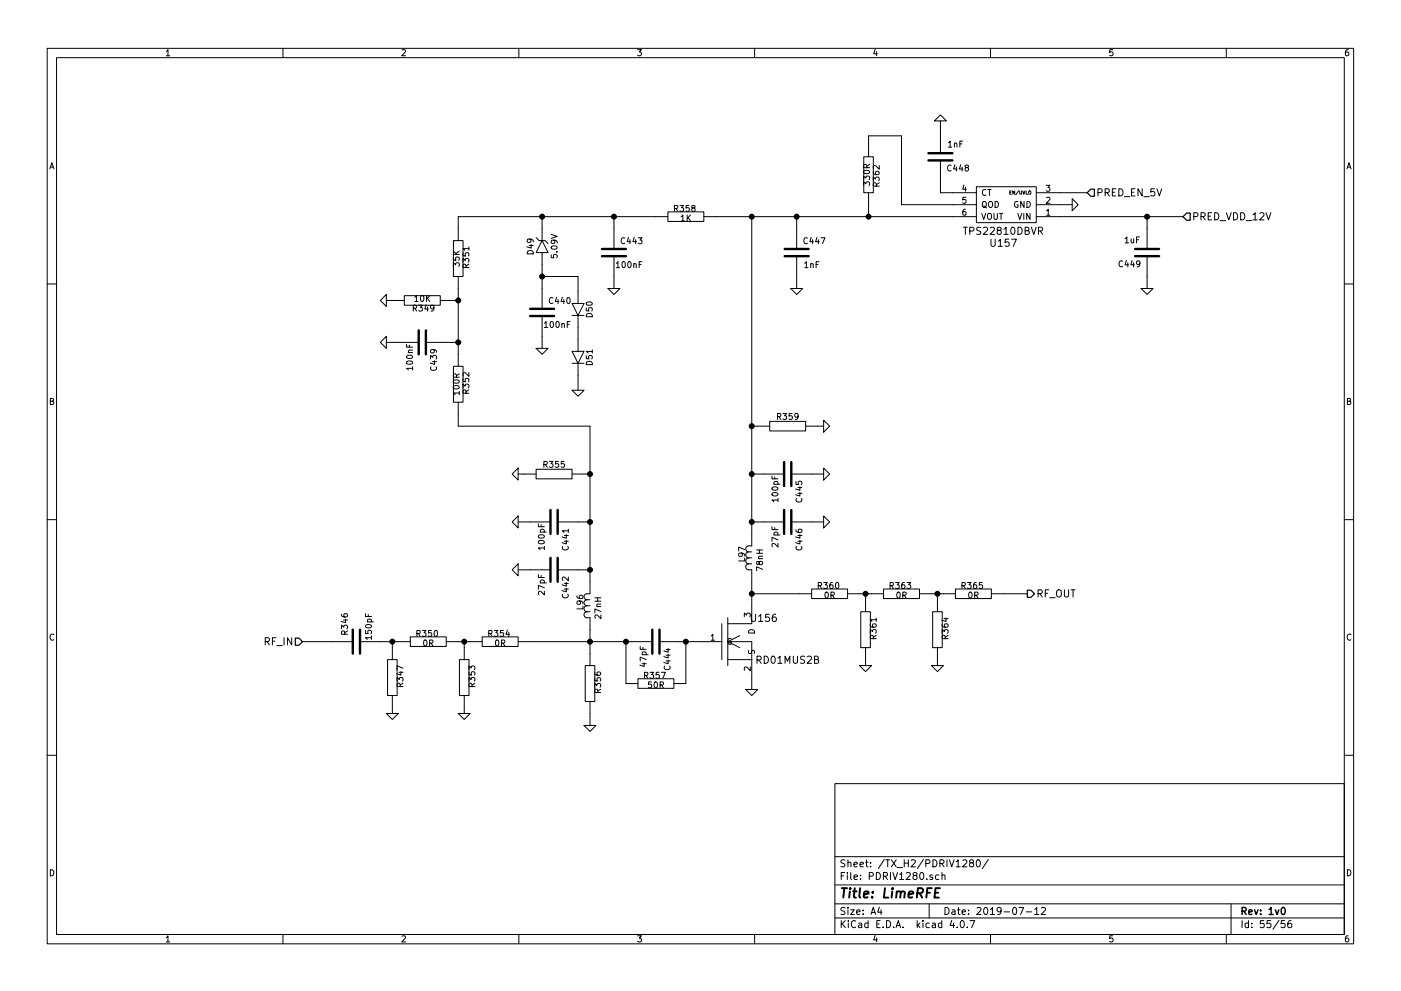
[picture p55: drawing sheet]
<svg xmlns="http://www.w3.org/2000/svg" width="297mm" height="210mm" viewBox="0 0 297 210" stroke-linecap="round" stroke-linejoin="round" font-family="sans-serif">
<g fill="none" stroke="#000" stroke-width=".21">
<path d="M10 10.3h277v189.9h-277zM12 12.2h273v186.1h-273zM35.3 10.9l.3-.4v1.3M35.3 11.8h.7M60 10.3v1.9M85.2 10.6l.5-.1 .3 .4-.8 .9h.8M110 10.3v1.9M135.2 10.5h.8l-.4 .5 .3 .1 .1 .2-.1 .4-.2 .1-.5-.1M160 10.3v1.9M185.5 10.5l-.3 .9h.8M185.9 11v.8M210 10.3v1.9"/>
<path d="M235.9 10.5h-.6v.6h.6l.1 .5-.3 .2-.4-.1M260 10.3v1.9M285.9 10.5l-.4 .1-.2 .2-.1 .8 .3 .2 .4-.1 .1-.4-.1-.2-.4-.1-.3 .3M10.6 35.8l.4-1.3 .4 1.3M10.7 35.5h.6M183.1 39.4v-.8l.5 .4 .1-.4h.6l.1 .2-.1 .6M183.1 38.1v-.7l.5 .4 .1-.4h.6l.1 .2-.1 .5M183.1 33.3h2.1v7.6h-2.1zM183.2 36.3a.76 .76 0 0 1 1.2 .3 .74 .74 0 0 1-1.3-.2zM183.8 35.6l-.1-.6-.5-.1-.1 .7h1.3M184.1 33.3v-4.5h7v14.6h15.9M184.4 34.9l-.6 .4"/>
<path d="M185.1 38.3v-.7l.5 .4 .1-.4h.6l.1 .2-.1 .5M185.1 36.5l.1 .3 .2 .2 .8 .1 .2-.3-.1-.4-.6 .1-.1 .3 .3 .3M185.8 39.5l-.1-.6-.5-.1-.1 .7h1.3M186.4 35.1v.8l-.9-.8-.4 .3 .1 .4M186.4 38.8l-.6 .4M198.1 25.6l1.3-1.2 1.3 1.2zM199.4 34v6.9h7.6M199.4 25.6v6.9M201.1 30.3l.3-.4v1.3M201.1 31.2h.7M201.7 35.1a.56 .56 0 0 0-.8 .5 .56 .56 0 0 0 .8 .6M202.4 30.5l.1-.2 .3 .1 .1 .8"/>
<path d="M202.4 30.3v.9M202.5 34.9l-.3 1h.7M202.8 35.4v.9M203.5 30.5h.4M203.7 34.9l-.3 1h.8M204 35.4v.9M204.1 29.9h-.6v1.3M204.4 39.2l-.3 1h.8M204.7 39.7v.9M204.9 35.6l-.3-.3 .1-.2h.6v.3l-.6 .2-.1 .2 .1 .4 .2 .1h.2l.2-.3v-.3l-.2-.1M207 39.6h12.7v7.6h-12.7zM221.8 39.3h.8l-.4 .5 .4 .1v.6l-.2 .1-.6-.1"/>
<path d="M285.6 35.8l.4-1.3 .4 1.3M285.7 35.5h.6M96.1 56.5v-.8l.5 .5 .1-.4h.6l.1 .2-.1 .5M96.1 54.6v.6h.6v-.6h.6l.1 .2-.1 .4M96.1 54h1.3M96.1 53.3l.7 .7M96.1 51h2.1v7.7h-2.1zM97.2 58.7v19M97.4 53.3l-.8 .5M98.1 55.6v-.8l.5 .5 .1-.4h.6l.1 .2-.1 .5M98.1 53.7v.6h.6v-.6h.6l.1 .1-.1 .5M98.8 56.8l-.1-.6-.5-.1-.1 .7h1.3"/>
<path d="M99.4 52.8h-1.3l.4 .3M99.4 56.1l-.6 .4M99.4 52.4v.7M111.8 53.4a.69 .69 0 0 1 .8-.2 .69 .69 0 0 1 .5 .7h-1.3zM112.2 52.1h.9M112.3 50.7l.3 .2-.1 .4-.6 .1-.1-.5 .2-.2 .8 .1 .3 .3v.2M112.6 51.9v.7l-.9-.2M113.7 50.4l.6 .6h.6M114.9 51h.7l.6 .7M114.9 51l1.3 2.6h-2.5zM114.9 46v5M114.9 53.6v11.9"/>
<path d="M114.9 58.7h7.7v5.7M116.9 54v.7h.5v-.7h.6l.1 .2-.1 .5M116.9 49.7l1.2 .5-1.2 .4M116.9 52.3a.76 .76 0 0 1 1.2 .3 .74 .74 0 0 1-1.2-.1zM117.4 50.9l.3 .3-.1 .4h-.6l-.1-.4 .2-.3 .7 .1 .3 .3v.3M118 53.4h.1M130.2 46v6.8M130.2 54.4v6.8M130.7 55.9l.3-.4v1.3M130.7 56.8h.7M132 55.6l.2-.1a.67 .67 0 0 1 .4 .7 .67 .67 0 0 1-.4 .6l-.3-.5zM132.5 50.5a.56 .56 0 0 0-.8 .6 .56 .56 0 0 0 .8 .5"/>
<path d="M133.2 55.6l.2-.1a.67 .67 0 0 1 .4 .7 .67 .67 0 0 1-.4 .6l-.3-.5zM133.2 50.4l-.2 .9h.7M133.6 50.8v.9M134.4 56.1l.1-.2 .3 .1 .1 .8M134.4 55.9v.9M134.5 50.4l-.3 .9h.8M134.8 50.8v.9M135.3 50.4h.8l-.4 .5 .4 .1v.6l-.2 .1-.6-.1M135.5 56.1h.4M136.1 55.5h-.6v1.3M141.6 45h7.6v2h-7.6zM141.6 46h-44.4v5"/>
<path d="M143 44.2h.6l.1-.5-.7-.1v1.3M143.3 44.2l.4 .7M144.1 43.6h.8l-.4 .5 .4 .1v.5l-.2 .2-.6-.2M144.4 46l.4-.4v1.3M144.4 46.9h.7M145.7 45.6v1.3M145.9 46.1l.5 .8M146.1 43.6h-.6l-.1 .6h.7v.5l-.2 .2-.5-.2M146.4 45.6l-.7 .7M146.9 44.1l-.2-.2v-.2h.6v.3l-.5 .2-.1 .2v.3l.2 .2h.2l.3-.3-.1-.4-.2-.1M149.2 46h57.8M159.4 46v69.8h-.7a.64 .64 0 0 0-.6 .7 .64 .64 0 0 0 .6 .6"/>
<path d="M168.9 46v6.8M168.9 54.4v6.8M170.6 55.9l.4-.4v1.3M170.6 56.8h.7M171.2 50.5a.56 .56 0 0 0-.8 .6 .56 .56 0 0 0 .8 .5M171.9 56.1l.2-.2 .3 .1v.8M171.9 55.9v.9M172 50.4l-.3 .9h.8M172.3 50.8v.9M173 56.1h.5M173.2 50.4l-.3 .9h.8M173.5 50.8v.9"/>
<path d="M173.6 55.5h-.6v1.3M174.1 50.4h.8l-.5 1.3M184.1 40.9v5.1M204.2 48.2h.9M204.7 48.2v1.5M204.7 44.4h-.4l-.1 .3-.1 .7 .2 .3 .5-.2-.1-.6h-.4l-.2 .2M204.8 41.9h-.6l-.1 .5h.7v.6l-.2 .1-.5-.1M205.6 49l.7-.1 .2-.2-.1-.3-.2-.2h-.6v1.5M207.9 48.3l-.5-.1-.3 .3 .1 .4 .7 .2v.5l-.3 .1h-.5M208.2 45.3l.4 1.3 .4-1.3M208.5 42.8h.4l.2 .8a.42 .42 0 0 1-.2 .4 .42 .42 0 0 1-.4-.1l-.2-.3zM208.5 43.7l.7 .4"/>
<path d="M208.5 48.4l.6-.2 .3 .4-.9 1.1h.9M209 40.3a.56 .56 0 0 0-.7 .5 .56 .56 0 0 0 .7 .5M209.4 40.2h.7M209.5 45.3h.5l.2 .8a.42 .42 0 0 1-.2 .4 .42 .42 0 0 1-.5 0l-.1-.4zM209.8 42.8h.5l.1 .8a.42 .42 0 0 1-.2 .4 .42 .42 0 0 1-.4-.1l-.2-.3zM209.8 40.2v1.3M210 48.4l.5-.2 .3 .4-.9 1.1h.9M210.1 50.7v1.3l.3 .3h.3l.3-.3v-1.3M210.7 45.3v1l.3 .3h.2l.3-.3v-1M211 42.7a.64 .64 0 0 1 .7 .7 .64 .64 0 0 1-.7 .6zM211.6 51.2l.5-.5v1.6M211.6 52.3h.9"/>
<path d="M211.7 48.9l-.3-.3 .1-.2 .2-.2 .4 .1 .2 .2-.1 .2-.6 .2-.2 .2v.3l.3 .3h.3l.3-.3v-.3l-.3-.2M211.9 45.3h.7M212.2 45.3v1.3M212.9 48.6l.4-.4v1.5M212.9 49.7h.8M213.9 50.7h-.7l-.1 .8 .2-.2 .5 .1 .2 .6-.3 .3-.6-.2M214.1 40.8h.2M214.4 40.5h-.3v.7h.3M214.5 48.4l.2-.2a.81 .81 0 0 1 .5 .8 .81 .81 0 0 1-.5 .7l-.2-.1-.2-.5zM214.5 50.7h1l-.7 1.6M215.1 40.5v.7l-.4-.7v.7M215.8 45.3l.4 1.3 .4-1.3"/>
<path d="M215.8 42.8a.59 .59 0 0 0-.7 .6 .59 .59 0 0 0 .7 .5v-.4h-.2M215.8 48.2a.77 .77 0 0 1 .9 .8 .77 .77 0 0 1-.9 .7zM216 40.5l-.6 .9M216.2 40.5l.1 .7 .3-.1v-.6M216.8 40.5l.3 .7 .2-.7M217.1 45.3v1.3M217.1 42.7v1.3l-.7-1.3v1.3M217.3 48.9h.7l.2-.3-.1-.2-.8-.2v1.5h.6l.3-.1v-.4l-.3-.3M217.6 40.5v.7h.3M217.7 42.7a.64 .64 0 0 1 .7 .7 .64 .64 0 0 1-.7 .6zM218.2 40.5l.3 .1v.5l-.1 .1-.3-.2zM218.4 45.3v1.3l-.7-1.3v1.3"/>
<path d="M218.7 48.2l.5 1.5 .5-1.5M219.7 43.4h7.6M219.7 46h31.1M219.7 40.9h10.8M220.2 49l.7-.1 .2-.2-.1-.3-.2-.2h-.6v1.5M220.5 49l.6 .7M221.9 44.7l.3-.3v1.3M221.9 42l.5-.1 .2 .3-.8 .9h.8M221.9 45.7h.7M227.3 42.2l1.3 1.2-1.3 1.3zM232.8 40.9l.7-.1 .2-.2-.1-.4-.2-.1h-.6v1.5M234.3 40.9l.8-.1 .1-.2-.1-.4-.2-.1h-.6v1.5"/>
<path d="M234.7 40.9l.5 .7M235.8 40.8h.5M236.6 40.1h-.8v1.5h.8M237.2 40.1a.77 .77 0 0 1 .9 .7 .77 .77 0 0 1-.9 .8zM238 55.4a.56 .56 0 0 0-.7 .6 .56 .56 0 0 0 .7 .5M238.4 41.7h1.1M238.6 50.6l.3-.3v1.2M238.6 51.5h.7M238.8 55.3l-.3 .9h.8M239.1 55.7v.9M239.8 50.7l.1 .8h.3l.2-.1M239.9 40.8h.5"/>
<path d="M240 55.3l-.2 .9h.7M240.3 55.7v.9M240.4 50.7v.8M240.6 40.1h-.7v1.5h.7M241 50.8h.4M241.6 50.3h-.6v1.2M241.7 55.9l-.2 .2h-.4l-.1-.7 .5-.1 .2 .3-.1 .7-.3 .3h-.2M242.2 40.1v1.5l-.9-1.5v1.5M242.5 41.7h1.2M243.2 46v6.8M243.2 54.4v6.8M244.8 40.1h-.8v.7l.2-.2 .5 .1 .2 .6-.3 .3-.6-.2"/>
<path d="M245.3 40.1l.5 1.5 .5-1.5M253.1 45.9h.7l.2-.3-.1-.3-.2-.2h-.6v1.6M254.6 45.9h.8l.1-.3-.1-.3-.2-.2h-.6v1.6M255 45.9l.5 .8M256.2 45.9h.5M256.9 45.1h-.7v1.6h.7M257.5 45.1a.77 .77 0 0 1 .9 .8 .77 .77 0 0 1-.9 .8zM258.7 46.8h1.2M260 45.1l.5 1.6 .5-1.6M261.5 45.1a.77 .77 0 0 1 .9 .8 .77 .77 0 0 1-.9 .8zM263 45.1a.77 .77 0 0 1 .9 .8 .77 .77 0 0 1-.9 .8zM264.2 46.8h1.2"/>
<path d="M265.7 45.6l.4-.5v1.6M265.7 46.7h.8M267.1 45.3l.6-.2 .3 .5-.9 1.1h.9M268.4 45.1l.5 1.6 .5-1.6M10 60.2h2M80.6 63.7l1.3-1.2v2.5zM81.9 71.4v2.5l-1.3-1.3zM81.9 72.6h6.9M81.9 63.7h3.8M85.7 62.7h7.6v2.1h-7.6zM86.2 73v.7h1.3M86.3 76.8a.76 .76 0 0 1 1.2 .2 .74 .74 0 0 1-1.3-.1z"/>
<path d="M86.3 75.5a.76 .76 0 0 1 1.2 .3 .74 .74 0 0 1-1.3-.1zM86.6 74.8h.9M86.8 73.2v.5M87.5 78.2h-1.3l.4 .3M87.5 74.3h-.8l-.1 .3 .1 .2M87.5 77.8v.7M87.6 65.4l.6-.1 .1-.5-.7-.1v1.3M87.9 63.1l.4-.4v1.3M87.9 65.4l.4 .6M87.9 64h.7M88.8 64.7h.8l-.5 .5 .4 .1v.6l-.2 .1-.5-.1M89.3 62.8l.1-.1a.67 .67 0 0 1 .5 .6 .67 .67 0 0 1-.5 .7l-.2-.5z"/>
<path d="M90.3 72.6h6.9M90.3 64.7l-.2 .9h.7M90.4 62.7v1.3M90.6 63.2l.5 .8M90.7 65.1v.9M91.1 62.7l-.7 .7M91.3 76.2v-.8l.5 .4 .1-.4h.5l.2 .2-.2 .6M91.4 77.8a.56 .56 0 0 0 .5 .8 .56 .56 0 0 0 .5-.8M91.7 76.7h.9M91.8 74.2l.3 .2-.1 .4h-.6l-.1-.4 .2-.2h.8l.3 .3v.3M92 65.3l-.2 .2h-.4l-.1-.7 .5-.1 .2 .3-.1 .7-.3 .3h-.2M92.1 76.5v.8l-.9-.3"/>
<path d="M93.3 63.7h3.9M96.1 77.7h2.1v7.6h-2.1zM97.4 79.3l-.6 .4M99.4 79.1v.8l-.9-.8-.4 .2 .1 .5M113.7 73.9h2.5l-1.3 1.3zM114.9 67.1v6.8M115.4 68.6l.4-.4v1.3M115.4 69.5h.7M116.7 68.3l.2-.1a.67 .67 0 0 1 .5 .7 .67 .67 0 0 1-.5 .6l-.3-.5zM117.2 63.2a.56 .56 0 0 0-.7 .6 .56 .56 0 0 0 .7 .5M118 68.3l.1-.1a.67 .67 0 0 1 .5 .7 .67 .67 0 0 1-.5 .6l-.2-.5zM118 63.1l-.3 .9h.8"/>
<path d="M118.3 63.5v.9M119.1 68.8l.2-.2 .3 .1 .1 .8M119.1 68.6v.9M119.2 63.1l-.3 .9h.8M119.5 63.5v.9M120.3 63.2l.1-.1a.67 .67 0 0 1 .5 .7 .67 .67 0 0 1-.5 .6l-.2-.5zM120.3 68.8h.4M120.9 68.2h-.6v1.3M121.3 77.1h1.3zM121.3 66.9h1.3zM121.3 74.5h2.5l-1.2 2.6zM121.3 64.4h2.5l-1.2 2.5z"/>
<path d="M122.6 77.1h1.2zM122.6 66.9h1.2zM122.6 66.9v7.6M122.6 77.1v5.7M124.3 75.5v.6h.6v-.6h.6l.1 .2-.1 .4M124.3 65.3v.6l.6 .1v-.7h.6l.1 .2-.1 .5M124.4 76.9a.69 .69 0 0 1 .7-.2 .69 .69 0 0 1 .5 .7h-1.3zM124.4 64.2a.76 .76 0 0 1 1.2 .3 .74 .74 0 0 1-1.3-.1zM124.5 66.6a.67 .67 0 0 1 .7-.1 .67 .67 0 0 1 .4 .7h-1.3zM125.6 74.6h-1.3l.4 .3M125.6 74.2v.7M128.9 61.2h2.5l-1.2 1.3z"/>
<path d="M167.6 61.2h2.6l-1.3 1.3zM241.9 61.2h2.6l-1.3 1.3zM285 60.2h2M10.7 85.1h.5l.1-.5-.6-.1v1.3h.5l.2-.4-.3-.3M96.2 80.8a.76 .76 0 0 1 1.2 .2 .74 .74 0 0 1-1.3-.1zM96.2 81.9a.69 .69 0 0 1 1.2 .3 .74 .74 0 0 1-1.3-.1zM96.8 80l-.1-.6h-.5l-.1 .6h1.3M97.2 85.3v5.1h27.9v35.6h-.7a.64 .64 0 0 0-.6 .6 .64 .64 0 0 0 .7 .6M97.4 83.4h-1.3l.4 .3M97.4 83v.7M98.1 82.3v-.8l.5 .4 .1-.3h.6l.1 .1-.1 .6M98.1 80.3v.6l.6 .1v-.7h.6l.1 .2-.1 .5"/>
<path d="M98.8 83.4l-.1-.6h-.5l-.1 .6h1.3M99.4 82.7l-.6 .4M113.7 99.6h7.6v2h-7.6zM115.3 98.5h.6l.1-.5-.7-.1v1.3M115.6 98.5l.4 .7M116.5 97.9h.7l-.4 .5 .4 .1v.5l-.2 .2-.5-.2M118.4 97.9h-.6v.6h.6v.5l-.2 .2-.4-.2M119.6 97.9h-.6v.6h.6v.5l-.1 .2-.5-.2M121.3 82.8h2.5l-1.2 1.3zM159.4 90.4h3.8M163.2 89.4h7.6v2h-7.6zM164.8 88.4l.7-.1v-.5l-.7-.1v1.3"/>
<path d="M165.2 88.4l.4 .6M166 87.7h.8l-.5 .5 .4 .1v.6l-.2 .1-.5-.1M167.9 87.7h-.6v.6h.6v.6l-.1 .1-.5-.1M169.2 88.3l-.2 .2-.4-.1v-.6l.4-.1 .2 .3v.7l-.3 .3h-.3M170.8 90.4h3.8M174.6 99.3l1.3 1.3-1.3 1.2zM174.6 89.1l1.3 1.3-1.3 1.3zM285.7 85.1h.5l.1-.5-.6-.1v1.3h.5l.2-.4-.3-.3M10 110.3h2M108.6 110.7l1.3-1.2v2.5zM108.6 100.6l1.3-1.3v2.5zM109.9 110.7h6.8"/>
<path d="M109.9 100.6h3.8M114.1 111.1v.7h1.3M114.2 114.9a.76 .76 0 0 1 1.2 .2 .74 .74 0 0 1-1.3-.1zM114.2 113.6a.76 .76 0 0 1 1.2 .3 .74 .74 0 0 1-1.3-.1zM114.6 112.9h1.2M114.6 112.9v-.4l.2-.2 .5 .1v.5M114.7 111.3v.5M115.4 116.3h-1.3l.4 .3M115.4 115.9v.7M118.2 110.7h6.9M119.3 115.9a.56 .56 0 0 0 .5 .8 .56 .56 0 0 0 .6-.8M119.6 114.8h.9"/>
<path d="M119.6 113.6h.9M120.1 114.6v.8l-.9-.3M120.1 113.4v.8l-.9-.3M120.5 112.6h-1.3l.4 .4M120.5 112.3v.7M121.3 100.6h3.8M157.1 117.3l.3 .3-.1 .4h-.6l-.1-.4 .2-.3 .8 .1 .3 .3v.3M157.9 118.4v.6h-1.3M157.9 116.6l-1.3-.5v.8M158.7 119.6a.64 .64 0 0 0-.6 .7 .64 .64 0 0 0 .6 .6h.7v11.4h-5.1M158.7 118.4a.64 .64 0 0 0-.6 .6 .64 .64 0 0 0 .6 .6M158.7 117.1a.64 .64 0 0 0-.6 .6 .64 .64 0 0 0 .6 .7"/>
<path d="M158.7 119.6h.7M158.7 118.4h.7M158.7 117.1h.7M159.4 110.7h6.8M159.4 100.6h6.8M160.4 117.4h1.3M160.4 116.7h1.3M160.8 118.5h.9M161 119.3l.2-.2h.4l.1 .2-.1 .4-.4 .1-.2-.1-.2-.6h-.3v.6l.2 .1 .3-.2M161 116.7v.7M161.7 118l-.8 .1-.1 .3 .2 .1M163.7 111.8v.6h1.2"/>
<path d="M163.7 101v.6h1.2M163.7 104.7a.76 .76 0 0 1 1.2 .2 .74 .74 0 0 1-1.2-.1zM163.7 103.5a.76 .76 0 0 1 1.2 .2 .74 .74 0 0 1-1.2-.1zM164.1 113.5h1.3M164.1 102.7h1.3M164.2 113.5l-.1-.3 .2-.3 .6 .1v.5M164.2 102.7l-.1-.3 .2-.3 .6 .2v.4M164.3 101.2v.4M164.3 111.9v.5M164.9 115.3v.8l-.9-.8-.3 .2 .1 .5M164.9 114.5l-1.2-.5v.9M164.9 106.1h-1.2l.3 .3"/>
<path d="M164.9 105.7v.7M167.8 110.7h6.8M167.8 100.6h6.8M168.8 112.4v.3l.3 .2 .7 .1 .2-.3-.1-.4-.6 .1-.1 .3 .3 .3M168.8 102.2v.6h.5v-.6h.6l.1 .1-.1 .5M168.9 115.9a.56 .56 0 0 0 .5 .8 .56 .56 0 0 0 .5-.8M168.9 105.8a.56 .56 0 0 0 .5 .7 .56 .56 0 0 0 .5-.7M169.2 114.8h.8M169.2 113.6h.8M169.2 104.7h.8M169.2 103.4h.8M169.6 114.6v.8l-.9-.3"/>
<path d="M169.6 113.4v.8l-.9-.3M169.6 104.5v.8l-.9-.3M169.6 103.3v.7l-.9-.2M174.6 109.5l1.3 1.2-1.3 1.3zM285 110.3h2M11.4 134.6a.58 .58 0 0 0-.8 .6 .58 .58 0 0 0 .8 .5M56.2 136.1l.8-.1 .1-.2-.1-.3-.2-.2h-.6v1.5M56.6 136.1l.5 .7M57.8 136h.5M58.5 135.3h-.7v1.5M58.7 137h1.2M60.2 135.3v1.5"/>
<path d="M61.8 135.3v1.5l-.8-1.5v1.5M64.1 136.1h10.7M72.4 133.4v-.8l.5 .5 .1-.4h.6l.1 .2-.1 .5M72.4 130.3l.1 .4 .2 .2h.7l.3-.2-.1-.5-.7 .1v.4l.2 .2M72.8 131.5h.9M73.1 134.6l-.1-.6-.5-.1-.1 .7h1.3M73.3 131.4v.7l-1-.3M73.7 133.9l-.6 .4M76.3 136.1h10.7M77.5 133.8v.6h.6v-.6h.5l.2 .2-.2 .4M77.5 130.2v.6h1.3M77.6 132.6a.69 .69 0 0 1 1.2 .3 .74 .74 0 0 1-1.3-.1z"/>
<path d="M77.9 131.9h1.3M78 131.9l-.1-.3 .3-.3 .5 .2v.4M78.1 130.4v.4M78.8 135.3h-1.3l.4 .4M78.8 134.9v.8M82.2 139.9h2v7.7h-2zM83.2 136.1v3.8M87 135.1h7.6v2.1h-7.6zM88.4 134.4l.6-.1 .1-.4-.7-.1v1.2M88.7 134.4l.4 .6M89.5 133.8h.8l-.4 .4 .4 .1v.6l-.2 .1-.6-.1M89.9 135.9l.2-.1a.67 .67 0 0 1 .4 .6 .67 .67 0 0 1-.4 .7l-.3-.5z"/>
<path d="M91.1 136.4h.6v-.5l-.6-.1v1.3M91.4 136.4l.4 .7M91.5 133.8h-.6l-.1 .5h.7v.6l-.2 .1-.5-.1M92.2 133.9l.1-.1a.67 .67 0 0 1 .5 .6 .67 .67 0 0 1-.5 .6l-.3-.5zM94.6 136.1h7.6M97.4 139.9h2v7.7h-2zM98.4 136.1v3.8M102.2 135.1h7.7v2.1h-7.7zM103.6 134.4l.6-.1 .1-.4-.7-.1v1.2M103.9 134.4l.4 .6M104.8 133.8h.8l-.5 .4 .4 .1v.6l-.2 .1-.5-.1M105.2 135.9l.1-.1a.67 .67 0 0 1 .5 .6 .67 .67 0 0 1-.5 .7l-.2-.5z"/>
<path d="M106.3 136.4h.6l.1-.5-.7-.1v1.3M106.6 136.4l.4 .7M106.7 133.8h-.6v.5h.6v.6l-.1 .1-.5-.1M107.6 133.7l-.3 .9h.8M107.9 134.2v.8M108.6 120.9l1.3-1.3v2.6zM109.9 120.9h6.8M109.9 136.1h28.4M114.1 121.9v.6h1.3M114.6 123.7h1.2M114.6 123.7v-.4l.2-.2 .5 .1v.5M114.7 122.1v.4"/>
<path d="M115.4 125.4v.8l-.9-.8-.4 .3 .1 .5M115.4 124.7l-1.3-.5v.8M118.2 120.9h6.9M119.3 126.1a.56 .56 0 0 0 .5 .7 .56 .56 0 0 0 .6-.7M119.6 125h.9M119.6 123.8h.9M120.1 124.8v.8l-.9-.3M120.1 123.6v.8l-.9-.3M120.5 122.4v.8l-.9-.8-.4 .3 .1 .4M122.3 126.4l.1 .4 .2 .1 .7 .1 .3-.2-.1-.5-.6 .1-.1 .4 .2 .2M122.9 127.5l.2 .2-.1 .4-.6 .1-.1-.5 .3-.2 .7 .1 .3 .3v.2M123.6 128.6v.6h-1.3"/>
<path d="M124.5 129.8h-.1a.64 .64 0 0 0-.6 .6 .64 .64 0 0 0 .7 .7h.6v10.1M124.5 128.5h-.1a.64 .64 0 0 0-.6 .7 .64 .64 0 0 0 .7 .6M124.5 127.2h-.1a.64 .64 0 0 0-.6 .7 .64 .64 0 0 0 .7 .6M124.5 129.8h.6M124.5 128.5h.6M124.5 127.2h.6M126.1 127.6h1.3M126.1 126.8h1.3M126.5 128.7h.9M126.7 126.8v.8M127.4 130.5v.8l-.9-.8-.4 .2 .1 .5M127.4 129.7l-1.3-.5v.8"/>
<path d="M127.4 128.2h-.8l-.1 .3 .2 .2M132.7 136.1v8.9h2.6M135.7 137.2v.6h1.3M136.1 138.9h1.3M136.2 138.9l-.1-.3 .3-.3 .5 .1v.5M136.3 137.3v.5M137 139.9l-1.3-.5v.9M139.8 136.1h13.2M141.2 139h.9M141.2 137.8h.9M141.7 138.8v.8l-1-.3M141.7 137.6v.8l-1-.3"/>
<path d="M145.4 136.1v8.9h-2.5M150.8 134.9l.3-.3v1.2M150.8 135.8h.7M153 132.3v7.6M154.3 136.1h5.1v10.2M154.3 139.9h5.1M154.3 136.1l2.5 1.3M154.3 131.1v10.1M155 135.5a.59 .59 0 0 0-.7 .6 .59 .59 0 0 0 .7 .5l.1-.4h-.3M156.8 134.9l-2.5 1.2M157.8 130.9v-.8l.5 .4 .1-.4h.6l.1 .2-.1 .6M158.7 138v.6h.5a.54 .54 0 0 1 .6-.6l.2 .2-.1 .5"/>
<path d="M158.7 133.8a.69 .69 0 0 1 .8-.2 .69 .69 0 0 1 .5 .7h-1.3zM159.3 130.3v1.3l.3 .2h.3l.3-.2v-1.3M159.4 126h12.7M160.8 130.8l.5-.5v1.5M160.8 131.8h.9M161.7 120.8l-1.3-.5v.8M162 139.2a.77 .77 0 0 1 .9 .8 .77 .77 0 0 1-.9 .7zM163.1 130.3h-.7l-.1 .8 .2-.2 .5 .1 .2 .6-.3 .2-.6-.1M163.6 139.4l.3-.2a.81 .81 0 0 1 .5 .8 .81 .81 0 0 1-.5 .7l-.3-.1-.1-.4zM164.5 130.3l-.5 .1a.99 .99 0 0 0 0 1.4l.5-.1 .1-.5-.3-.3h-.3l-.3 .3M164.9 139.6l.5-.4v1.5M168.2 139.2v1.3l.3 .2h.3l.3-.2v-1.3"/>
<path d="M170.6 139.3l-.6-.1-.2 .2v.4l.7 .3 .1 .4-.3 .2h-.6M171.2 139.4l.6-.2 .3 .4-1 1.1h1M172.1 125h7.6v2h-7.6zM172.7 139.9h.7l.1-.3-.1-.2-.7-.2v1.5h.6l.3-.2v-.3l-.4-.3M173.5 124.3l.6-.1v-.5l-.6-.1v1.3M173.8 124.3l.4 .6M174.6 123.6h.8l-.4 .5 .4 .1v.5l-.2 .2-.6-.2M175 125.7l.2-.1a.67 .67 0 0 1 .4 .7 .67 .67 0 0 1-.4 .6l-.3-.5zM176.2 126.3l.6-.1v-.5l-.6-.1v1.3M176.5 126.3l.4 .6M176.5 123.6h-.4l-.1 .3-.1 .7 .2 .3 .5-.2-.1-.6h-.4l-.2 .2M177.2 123.7l.2-.1a.67 .67 0 0 1 .5 .6 .67 .67 0 0 1-.5 .7l-.3-.5z"/>
<path d="M179.7 126h7.6M182.5 129.8h2v7.6h-2zM183.5 126v3.8M183.5 137.4v3.8M184.5 134.4v-.8l.5 .4 .1-.4h.5l.2 .2-.2 .6M184.5 132.5l.1 .3 .2 .2 .7 .1 .3-.3-.2-.4-.6 .1v.3l.2 .3M185.2 135.5l-.1-.6-.5-.1-.1 .7h1.3M185.8 131.5h-1.3l.4 .3M185.8 134.8l-.6 .4M185.8 131.1v.7M187.3 125h7.6v2h-7.6zM188.7 124.3l.6-.1 .1-.5-.7-.1v1.3"/>
<path d="M189 124.3l.4 .6M189.9 123.6h.8l-.5 .5 .4 .1v.5l-.2 .2-.5-.2M190.2 125.7l.2-.1a.67 .67 0 0 1 .5 .7 .67 .67 0 0 1-.5 .6l-.3-.5zM191.4 126.3l.6-.1 .1-.5-.7-.1v1.3M191.7 126.3l.4 .6M191.7 123.6h-.3l-.2 .3v.7l.2 .3 .4-.2-.1-.6h-.3l-.2 .2M192.3 123.6h.8l-.4 .5 .3 .1v.5l-.1 .2-.6-.2M194.9 126h7.7M197.7 129.8h2.1v7.6h-2.1zM198.8 126v3.8M198.8 137.4v3.8M199.7 134.4v-.8l.5 .4 .1-.4h.6l.1 .2-.1 .6"/>
<path d="M199.7 132.5l.1 .3 .3 .2 .7 .1 .2-.3-.1-.4-.6 .1-.1 .3 .3 .3M200.2 131.3h.8M200.4 135.5l-.1-.6-.5-.1-.1 .7h1.3M200.6 131.1v.7l-.9-.2M201 134.8l-.6 .4M202.6 125h7.6v2h-7.6zM204 124.3l.6-.1v-.5l-.6-.1v1.3M204.3 124.3l.4 .6M205.1 123.6h.8l-.4 .5 .3 .1v.5l-.1 .2-.6-.2M205.5 125.7l.2-.1a.67 .67 0 0 1 .4 .7 .67 .67 0 0 1-.4 .6l-.3-.5zM206.7 126.3l.6-.1v-.5l-.6-.1v1.3M207 126.3l.4 .6"/>
<path d="M207 123.6h-.4l-.1 .3-.1 .7 .2 .3 .5-.2-.1-.6h-.4l-.2 .2M208.3 123.6h-.6l-.1 .6h.7v.5l-.2 .2-.5-.2M210.2 126h7.6M220.1 126l.7-.1 .2-.3-.1-.3-.2-.2h-.6v1.6M220.5 126l.5 .7M221.6 125.9h.5M222.4 125.1h-.8v1.6M222.6 126.8h1.1M224.1 125.4a.5 .5 0 0 1 .6-.3 .5 .5 0 0 1 .3 .5v.9l-.3 .2a.53 .53 0 0 1-.7-.5zM225.7 125.1v1.3l.3 .3h.3l.3-.3v-1.3M227.1 125.1h.8M227.5 125.1v1.6"/>
<path d="M286.4 134.6a.58 .58 0 0 0-.8 .6 .58 .58 0 0 0 .8 .5M81.9 151.4h2.6l-1.3 1.2zM83.2 147.6v3.8M84.2 144.5v-.8l.5 .5 .1-.4h.5l.1 .2-.1 .5M84.6 142.6h.8M84.8 145.7v-.6l-.5-.1-.1 .7h1.2M85 142.5v.7l-.9-.3M85.4 141.8l-1.2-.6v.9M85.4 145l-.6 .4M97.2 151.4h2.5l-1.3 1.2zM98.4 147.6v3.8M99.4 144.5v-.8l.5 .5 .1-.4h.6l.1 .2-.1 .5"/>
<path d="M99.4 142.6v.6h.6v-.6h.6l.1 .1-.1 .5M99.4 142.1v-.8l.5 .4 .1-.4h.6l.1 .2-.1 .6M100.1 145.7l-.1-.6-.5-.1-.1 .7h1.3M100.7 145l-.6 .4M123.8 153.9h2.6l-1.3 1.3zM124.1 141.2h2v7.6h-2zM125.1 148.8v5.1M126.1 145.8v-.8l.5 .4 .1-.3h.5l.2 .1-.2 .6M126.1 143.8v.6l.6 .1v-.7h.5l.2 .2-.2 .5M126.1 142.7v.3l.3 .2 .7 .1 .3-.3-.2-.4-.6 .1v.3l.2 .3M126.7 146.9v-.6h-.5l-.1 .6h1.3M127.4 146.2l-.7 .4"/>
<path d="M135.3 144h7.6v2h-7.6zM136.1 140.8h.9M136.6 140.6v.8l-.9-.3M136.7 143.3l.6-.1v-.5l-.6-.1v1.3M137 143.3l.4 .6M137.8 142.6h.8l-.4 .5 .3 .1v.6l-.1 .1-.6-.1M138.1 144.7h-.6v.6h.6v.5l-.2 .1-.4-.1M138.8 144.8l.2-.1a.67 .67 0 0 1 .4 .6 .67 .67 0 0 1-.4 .6l-.3-.4zM139.8 142.6h-.7v.6h.7v.6l-.2 .1-.5-.1M140 145.3h.6v-.5l-.6-.1v1.2M140.2 142.6h.9l-.6 1.3M140.3 145.3l.4 .6"/>
<path d="M140.9 141.3a.56 .56 0 0 0 .5 .8 .56 .56 0 0 0 .6-.8M141.2 140.2h.9M141.7 140v.8l-1-.3M158.1 146.3h2.6l-1.3 1.3zM159.1 141.5v.8l-.9-.8-.4 .2 .1 .5M160.5 140l.7-.1 .2-.2-.1-.3-.2-.2h-.6v1.5M160.9 140l.5 .7M164.9 140.7h.9M166.4 140.7v-1.5l.6 1.1 .5-1.1v1.5M182.2 141.2h2.6l-1.3 1.3zM197.5 141.2h2.5l-1.2 1.3zM10 160.2h2"/>
<path d="M177 166.3h108v32h-108zM285 160.2h2M10.7 184.5a.65 .65 0 0 1 .7 .7 .65 .65 0 0 1-.7 .6zM35.3 198.9l.3-.4v1.3M35.3 199.8h.7M60 198.3v1.9M85.2 198.6l.5-.1 .3 .4-.8 .9h.8M110 198.3v1.9M135.2 198.5h.8l-.4 .5 .3 .1 .1 .2-.1 .4-.2 .1-.5-.1M160 198.3v1.9M177 194.8h108M177 191.8h108"/>
<path d="M177 187.8h108M177 181.8h108M178.4 195.3v1.5M178.4 185.8h.5M178.6 196l.6 .8M179.1 185.1h-.7v1.5M179.1 192.6l-.5-.1-.3 .3 .1 .3 .7 .4v.4l-.2 .1-.6-.1M179.1 182.5l-.5-.1-.3 .3 .1 .3 .7 .4v.4l-.2 .1-.6-.1M179.2 195.3l-.8 .9M179.7 185.1v.2M179.7 185.6v1M179.8 192.5v.2"/>
<path d="M179.8 183.1l.2-.2 .4 .1v.9M179.8 182.4v1.5M179.8 193v1M179.9 195.3v.2M179.9 195.8v1M180.3 193h.8l-.8 1h.8M180.4 185.1v1.3l.2 .2M181.1 183.4l.7-.1-.1-.3-.4-.1-.2 .2v.7h.6M181.1 186.1l.7-.1-.1-.3-.4-.1-.2 .2 .1 .7h.5M181.4 195.5a.71 .71 0 0 0-1 .5 .71 .71 0 0 0 .8 .8l.2-.1M181.6 193.5l.7-.1v-.3l-.4-.1-.3 .2 .1 .7h.6M182.1 195.9h.6v.9"/>
<path d="M182.3 183.4l.8-.1-.1-.3-.4-.1-.3 .2 .1 .7h.6M182.4 186.5v.1M182.4 185.7v.1M182.7 196.2l-.7 .3 .2 .3 .5-.1M183 193.9v.1M183 193.1v.1M183.5 182.9h.6M183.7 182.4v1.3l.4 .2M184 195.9l-.4-.1-.3 .3 .1 .6 .2 .1 .4-.1M184 195.3v1.5M184.3 185.9l.7-.1 .2-.2-.1-.3-.2-.2h-.6v1.5M184.6 183.8v.1"/>
<path d="M184.6 183v.1M184.7 194l.4-1.5 .5 1.5M184.8 193.6h.7M185.5 198.5l-.3 .9h.8M185.8 185.1a.76 .76 0 0 1 .9 .8 .76 .76 0 0 1-.9 .7zM185.9 199v.8M185.9 196h.5M186.4 192.5l-.3 1h.9M186.6 195.3h-.7v1.5h.7M186.8 193v1M187.2 196.7v.1M187.3 185.9l.7-.1 .2-.2-.1-.3-.2-.2h-.6v1.5"/>
<path d="M187.5 182.3l-1.3 2M187.7 185.9l.5 .7M187.8 182.4h.8M188 195.3a.76 .76 0 0 1 .8 .8 .76 .76 0 0 1-.8 .7zM188.2 182.4v1.5M188.8 185.1v1.5M189 182.4l1 1.5M189.3 185.1l.5 1.5 .5-1.5M189.5 196.7v.1M190 196.8l.4-1.5 .6 1.5M190 182.4l-1 1.5M190.1 196.4h.7"/>
<path d="M190.2 184.1h1.2M190.7 185.5l.5-.4v1.5M190.7 186.6h.9M191.5 196.7v.1M191.7 182.4v1.5M191.7 183.1h.9M192.2 185.3l.5-.2 .3 .4-.9 1.1h.9M192.6 182.4v1.5M193.2 182.6l.6-.2 .3 .4-1 1.1h1M193.9 185.7l-.3-.2v-.2l.3-.2 .4 .1 .1 .2v.2l-.5 .1-.3 .3v.3l.3 .3h.3l.2-.3v-.3l-.2-.3M194.5 195.3v1.5M194.6 196.3l.4 .5"/>
<path d="M195 195.8l-.5 .6M195.1 185.3l.3-.2a.8 .8 0 0 1 .5 .8 .8 .8 0 0 1-.5 .7l-.4-.6zM195.7 195.3v.2M195.7 195.8v1M195.8 182.3l-1.3 2M196.3 183.2l.7-.1 .2-.2-.1-.3-.2-.2h-.6v1.5M196.5 186.5v.1M197 191.8v3M197 195.9l-.4-.1-.3 .3 .1 .6 .2 .1 .4-.1M197.7 195.9h.6v.9M197.7 185.7l-.3-.1-.3 .2 .1 .2 .5 .2v.3h-.6M197.8 182.4a.76 .76 0 0 1 .9 .8 .76 .76 0 0 1-.9 .7z"/>
<path d="M198.3 196.2l-.7 .3 .2 .3 .5-.1M199.1 185.7l-.5-.1-.3 .3 .1 .6 .2 .1 .5-.1M199.3 183.2l.7-.1 .2-.2-.1-.3-.2-.2h-.6v1.5M199.6 183.2l.6 .7M199.7 195.9l-.5-.1-.2 .3v.6l.2 .1 .5-.1M199.7 195.3v1.5M199.7 185.7l.2-.1 .4 .1 .1 .9M199.7 185.1v1.5M200.4 192.5a.76 .76 0 0 1 .8 .8 .76 .76 0 0 1-.8 .7zM200.8 182.4v1.5M201.3 182.4l.5 1.5 .5-1.5M201.8 195.2l-.4 1.1h1"/>
<path d="M201.9 193.1h.5l.1 .9M202.2 195.8v1M202.5 193.4l-.7 .3 .2 .3 .5-.1M202.7 182.8l.4-.4v1.5M202.7 183.9h.9M202.9 196.7v.1M203 193h.6M203.2 192.5v1.3l.4 .2M203.8 195.4l.1-.1a.8 .8 0 0 1 .6 .8 .8 .8 0 0 1-.6 .7 .97 .97 0 0 1-.1-1.4zM204 193.5l.7-.1-.1-.3-.4-.1-.2 .2 .1 .7h.5M204.1 182.6l.6-.2 .3 .4-.9 1.1h.9M205.1 196.7v.1"/>
<path d="M205.4 193.9v.1M205.4 193.1v.1M205.6 195.3h1.1l-.7 1.5M205.8 183.1l-.2-.3v-.2l.2-.2 .5 .1 .1 .2-.1 .2-.5 .2-.2 .3v.4l.2 .1h.3l.3-.3v-.2l-.3-.3M207.1 192.7l.6-.2 .3 .5-.9 1h.9M207.1 182.6l.2-.2a.8 .8 0 0 1 .6 .8 .8 .8 0 0 1-.6 .7l-.3-.5zM208.7 192.7l.2-.2a.8 .8 0 0 1 .5 .8 .8 .8 0 0 1-.5 .7l-.3-.5zM209.5 182.3l-1.2 2M210 193l.4-.5v1.5M210 194h.8M210 198.3v1.9M212.3 193.2l-.3 .3h-.3l-.3-.3v-.4l.3-.3h.3l.3 .3a1.01 1.01 0 0 1-.5 1.2h-.2"/>
<path d="M212.9 193.5h1.1M214.8 192.7l.2-.2a.8 .8 0 0 1 .6 .8 .8 .8 0 0 1-.6 .7l-.3-.5zM216 192.5h1l-.6 1.5M217.6 193.5h1.1M219.4 193l.4-.5v1.5M219.4 194h.8M220.8 192.7l.6-.2 .3 .5-1 1h1M235.9 198.5h-.6v.7l.6-.1 .1 .5-.3 .2-.4-.1M260 198.3v1.9M261 191.8v6.5M263.3 195.3v1.5M264.7 195.9l-.4-.1-.3 .3 .1 .6 .2 .1 .4-.1"/>
<path d="M264.7 195.3v1.5M265.4 196.7v.1M265.4 195.9v.1M268 195.3h-.7l-.1 .7h.7l.1 .2v.5l-.2 .1-.6-.1M269.4 195.3h-.7l-.1 .7h.7l.2 .2-.1 .5-.2 .1-.6-.1M271.2 195.2l-1.3 2M272.4 195.3h-.7l-.1 .7h.7l.2 .2-.1 .5-.2 .1-.6-.1M273.7 195.3l-.4 .1a1.11 1.11 0 0 0-.1 1.3l.4 .1 .2-.1 .1-.5-.3-.3-.4 .1-.2 .2M285.7 184.5a.65 .65 0 0 1 .7 .7 .65 .65 0 0 1-.7 .6zM285.9 198.5l-.4 .1-.2 .3-.1 .7 .3 .2 .4-.1 .1-.4-.1-.2-.4-.1-.3 .3"/>
</g>
<path d="M263.3 193.3l.8-.1 .1-.2-.1-.3-.2-.2h-.6v1.5M263.7 193.3l.5 .7M264.8 193.5l.7-.1-.1-.3-.4-.1-.2 .2v.7h.6M266 193l.3 1 .4-1M267.3 193.9v.1M267.3 193.1v.1M269.1 193l.4-.5v1.5M269.1 194h.8M270.4 193l.4 1 .3-1M271.8 192.7l.2-.2a.8 .8 0 0 1 .5 .8 .8 .8 0 0 1-.5 .7l-.4-.5z" fill="none" stroke="#000" stroke-width=".3"/>
<g fill="none" stroke="#000" stroke-width=".41">
<path d="M178.5 188.4h1.1M179 188.4l-.2 2M180.2 189.1l-.2 1.3M180.3 188.4l-.1 .2 .2-.1-.1-.1-.1 .2M180.9 189.1h.7M181.2 188.4l-.2 1.8 .1 .1 .4 .1M182.4 188.4l-.2 1.8 .2 .2M183.2 189.8l.9-.2v-.4l-.6-.1-.3 .3v.9h.7M184.9 190.3v.1M185.1 189.2l-.1 .2-.1-.1 .2-.1-.1 .2M187.6 188.4l-.2 2h.9M189.2 189.1l-.2 1.3"/>
<path d="M189.3 188.4l-.1 .2 .2-.1-.1-.1-.1 .2M190.1 189.3l.3-.2 .5 .1v1.2M190.1 189.1l-.1 1.3M191 189.4a.52 .52 0 0 1 .8-.2l-.1 1.2M192.6 189.8l1-.2v-.4l-.6-.1-.3 .3v.9h.7M194.5 189.5l1-.1a.56 .56 0 0 0 .1-.9l-1-.1-.2 2M195 189.5l.5 .9M196.5 189.4h.7M197.6 188.4h-1l-.2 2M198.2 189.4h.7M199.3 188.4h-1l-.2 2h1"/>
</g>
<g fill="none" stroke="#000" stroke-width=".51">
<path d="M196.8 32.5h5.1M196.8 34h5.1M127.6 54.4h5.1M127.6 52.8h5.1M166.4 54.4h5M166.4 52.8h5M240.7 54.4h5M240.7 52.8h5M88.8 70.1v5.1M90.3 70.1v5.1M112.4 67.1h5.1M112.4 65.5h5.1"/>
<path d="M166.2 98v5.1M167.8 98v5.1M116.7 108.2v5.1M116.7 118.4v5M118.2 108.2v5.1M118.2 118.4v5M166.2 108.2v5.1M167.8 108.2v5.1M74.8 133.6v5.1M76.3 133.6v5.1M138.3 133.6v5.1M139.8 133.6v5.1"/>
</g>
<g fill="#000" stroke="#000" stroke-width=".25">
<circle cx="114.9" cy="46" r=".51"/>
<circle cx="114.9" cy="58.7" r=".51"/>
<circle cx="130.2" cy="46" r=".51"/>
<circle cx="159.4" cy="46" r=".51"/>
<circle cx="168.9" cy="46" r=".51"/>
<circle cx="184.2" cy="46" r=".51"/>
<circle cx="243.2" cy="46" r=".51"/>
<circle cx="97.2" cy="72.6" r=".51"/>
<circle cx="97.2" cy="63.7" r=".51"/>
<circle cx="159.4" cy="90.4" r=".51"/>
<circle cx="125.1" cy="110.7" r=".51"/>
<circle cx="125.1" cy="100.6" r=".51"/>
<circle cx="159.4" cy="100.6" r=".51"/>
<circle cx="159.4" cy="110.7" r=".51"/>
<circle cx="83.2" cy="136.1" r=".51"/>
<circle cx="98.4" cy="136.1" r=".51"/>
<circle cx="125.1" cy="120.9" r=".51"/>
<circle cx="125.1" cy="136.1" r=".51"/>
<circle cx="132.7" cy="136.1" r=".51"/>
<circle cx="145.4" cy="136.1" r=".51"/>
<circle cx="159.4" cy="126" r=".51"/>
<circle cx="183.5" cy="126" r=".51"/>
<circle cx="198.8" cy="126" r=".51"/>
</g>
<path d="M231.3 40.1h.7v1.6h-.7l-.8-.8zM251.6 45.2h.7v1.5h-.7l-.8-.7zM62.6 135.4h.8l.7 .7-.7 .8h-.8zM217.8 125.2h.8l.7 .8-.7 .7h-.8z" fill="none" stroke="#000" stroke-width=".25"/>
</svg>
